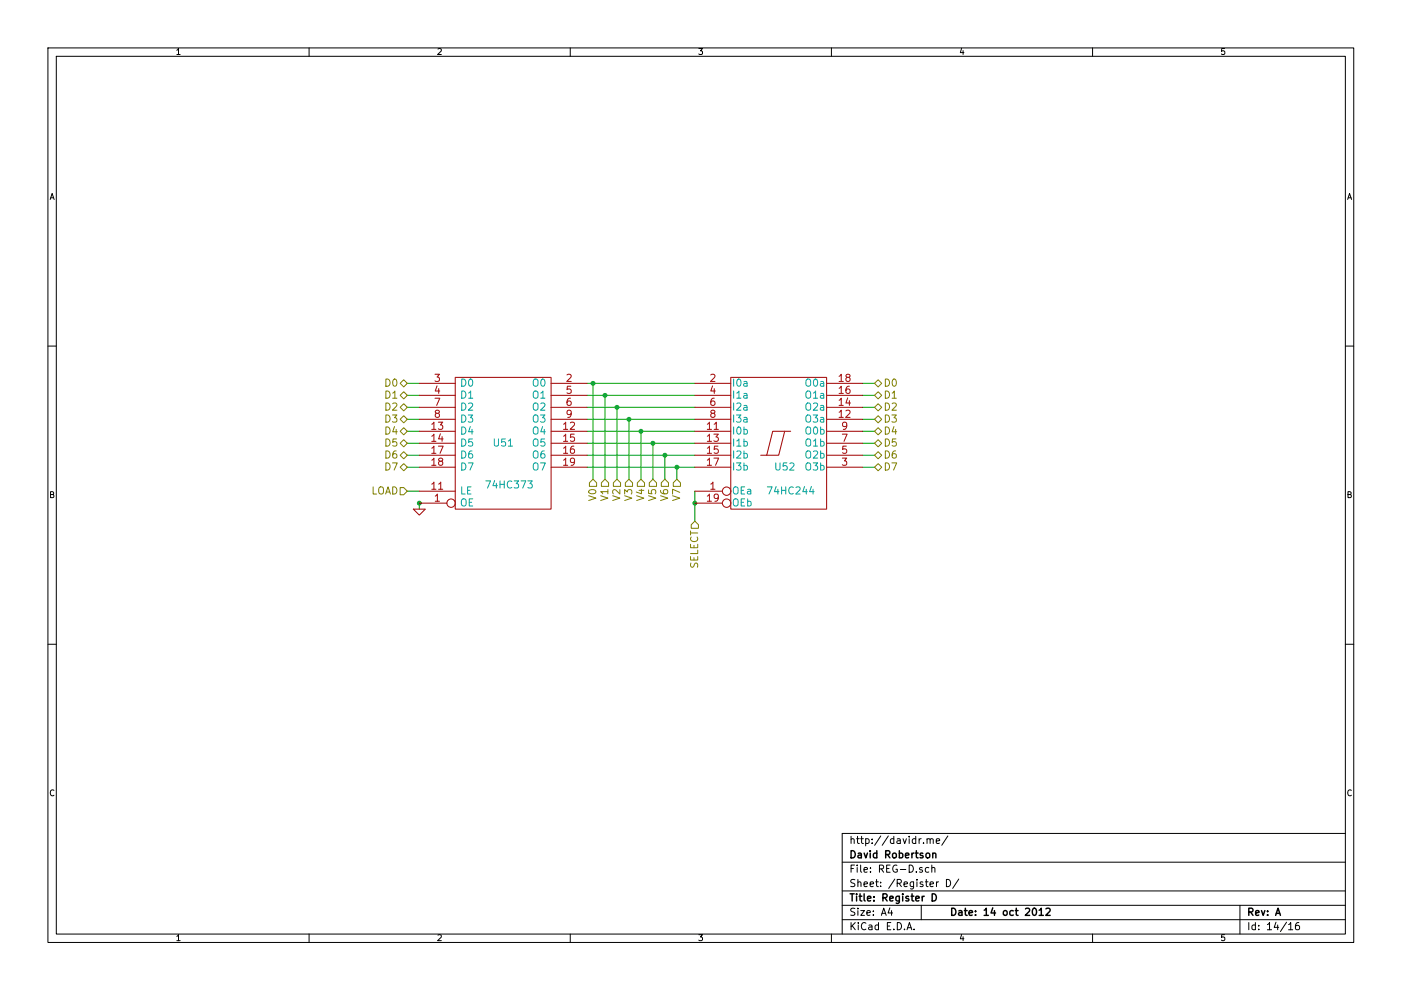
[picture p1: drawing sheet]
<svg xmlns="http://www.w3.org/2000/svg" width="297mm" height="210mm" viewBox="0 0 297 210" stroke-linecap="round" stroke-linejoin="round" font-family="sans-serif">
<g fill="none" stroke="#000" stroke-width=".21">
<path d="M10.2 10.2h276.8v189.6h-276.8zM11.9 11.9h273.3v186.1h-273.3zM37.5 10.7l.3-.4v1.3M37.5 11.6h.7M65.5 10.2v1.7M92.9 10.4l.4-.1 .3 .4-.8 .9h.8M120.9 10.2v1.7M148.2 10.3h.7l-.4 .5 .4 .1v.5l-.2 .2-.5-.2M176.3 10.2v1.7M203.9 10.2l-.3 1h.8M204.2 10.7v.9M231.6 10.2v1.7"/>
<path d="M259.6 10.3h-.6v.6l.2-.1 .4 .1v.5l-.1 .2-.5-.2M10.6 42.3l.4-1.3 .5 1.3M10.8 41.9h.6M285.7 42.3l.4-1.3 .5 1.3M285.9 41.9h.5M10.2 73.4h1.7M285.2 73.4h1.8M10.7 104.9l.6-.1v-.4l-.6-.2v1.3h.5l.2-.4-.2-.2M285.8 104.9l.5-.1 .1-.4-.6-.2v1.3h.5l.2-.4-.3-.2M10.2 136.6h1.7M285.2 136.6h1.8M11.4 167.6a.55 .55 0 0 0-.7 .1 .55 .55 0 0 0 0 .7l.4 .3 .3-.1"/>
<path d="M180.4 178l.1-.1a.36 .36 0 0 1 .6 .2v.7M180.4 177.3v1.5M181.6 177.8h.6M181.8 177.3v1.3l.4 .2M182.5 177.8h.6M182.7 177.3v1.3l.4 .2M183.5 177.9l.5-.1 .3 .3-.1 .6-.2 .1h-.5M183.5 177.8v1.5M184.9 178.7v.1M184.9 177.9v.2M186.7 177.2l-1.3 2M188.3 177.2l-1.3 2"/>
<path d="M189.5 177.9l-.4-.1-.3 .3v.6l.3 .1h.4M189.5 177.3v1.5M190.2 177.9h.6l.1 .9M190.9 178.2l-.7 .1a.3 .3 0 0 0 .2 .5h.5M191.5 177.8l.3 1 .4-1M192.8 177.3v.2M192.8 177.8v1M194.2 177.9l-.5-.1-.3 .3 .1 .6 .2 .1h.5M194.2 177.3v1.5M194.9 177.8v1M195.3 177.8l-.4 .3M195.8 178.7v.1"/>
<path d="M196.5 178l.1-.1a.36 .36 0 0 1 .6 .2v.7M196.5 177.8v1M197.2 178.1a.35 .35 0 0 1 .3-.3 .35 .35 0 0 1 .4 .3v.7M198.5 178.3l.7-.1v-.3l-.5-.1-.2 .3 .1 .7h.6M201 177.2l-1.3 2M285.2 176.7h-106.6v21.3M286.5 167.6a.55 .55 0 0 0-.7 .1 .55 .55 0 0 0 0 .7l.4 .3 .3-.1M37.5 198.6l.3-.4v1.2M37.5 199.4h.7M65.5 198v1.8M92.9 198.3l.4-.1 .3 .4-.8 .8h.8M120.9 198v1.8"/>
<path d="M148.2 198.2h.7l-.4 .5 .4 .1v.5l-.2 .1-.5-.1M176.3 198v1.8M178.6 182.8h106.6M178.6 188.9h106.6M178.6 195h106.6M178.6 191.9h106.6M180.4 195.6v1.5M180.4 184.2h.5M180.7 196.3l.6 .8M181.2 183.4h-.8v1.5M181.3 192.6h-.6l-.3 .3 .1 .3 .7 .3v.5l-.3 .1-.5-.1M181.3 186.5h-.6l-.3 .3 .1 .3 .7 .3v.5l-.3 .1-.5-.1"/>
<path d="M181.3 195.6l-.9 .9M181.7 183.4v.2M181.7 183.9v1M181.9 192.6v.1M181.9 187.1l.1-.1a.36 .36 0 0 1 .5 .2v.8M181.9 186.5v1.5M181.9 193.1v1M182 195.6v.2M182 196.1v1M182.5 183.4v1.3l.2 .2M182.5 193.1h.8l-.8 1h.8M183.2 184.4l.7-.1-.1-.3-.4-.1-.2 .3 .1 .7h.5"/>
<path d="M183.2 187.5l.7-.1-.1-.4h-.4l-.2 .2 .1 .7h.5M183.6 195.8a.72 .72 0 0 0-1 .5 .72 .72 0 0 0 .7 .8l.3-.1M183.8 193.6l.7-.2v-.3h-.5l-.2 .2 .1 .7h.6M184.2 196.2h.6l.1 .9M184.5 187.5l.7-.1-.1-.4h-.4l-.2 .2 .1 .7h.5M184.6 184.8v.1M184.6 184v.2M184.9 196.5l-.7 .1a.3 .3 0 0 0 .2 .5h.5M185.2 194v.1M185.2 193.1v.2M185.6 187h.6M185.9 186.5v1.3l.3 .2"/>
<path d="M186.3 196.2l-.5-.1-.3 .3 .1 .6 .2 .1h.5M186.3 195.6v1.5M186.5 184.2h.7l.2-.3-.1-.3-.3-.2h-.5v1.5M186.7 187.9v.1M186.7 187v.2M186.8 184.2l.6 .7M186.9 194.1l.5-1.5 .5 1.5M187 193.6h.7M188 184.2h.5M188.1 196.3h.5M188.7 192.5l-.4 1.1h1M188.7 183.4h-.7v1.5h.7"/>
<path d="M188.9 195.6h-.8v1.5h.8M189 193.1v1M189.5 197v.1M189.7 186.4l-1.3 2M190.2 183.5a.7 .7 0 0 0-.9 .7 .7 .7 0 0 0 .9 .6v-.5h-.3M190.2 187.3l.8-.1 .1-.2-.1-.4-.2-.1h-.6v1.5M190.2 195.6a.77 .77 0 0 1 .9 .8 .77 .77 0 0 1-.9 .7zM190.6 187.3l.5 .7M190.9 184.4h1.1M191.7 187.5l.7-.1-.1-.4h-.4l-.2 .2v.7h.6M191.8 197v.1M192.3 197.1l.5-1.5 .5 1.5"/>
<path d="M192.4 196.7h.8M192.8 183.4a.77 .77 0 0 1 .9 .8 .77 .77 0 0 1-.9 .7zM193.7 187v1.2l-.3 .3-.4-.1M193.7 187h-.4l-.3 .3v.6l.3 .1 .4-.1M193.8 197v.1M194.3 184.8v.1M194.4 186.5v.1M194.4 187v1M195.3 191.9v3.1M195.5 184l-.3-.1-.3 .3 .1 .2 .5 .1v.4h-.6M195.7 187h-.4l-.2 .2v.2l.6 .2v.3h-.6M196.2 187h.6"/>
<path d="M196.4 186.5v1.3l.4 .2M196.9 184l-.4-.1-.3 .3 .1 .6 .2 .1h.4M197.2 187.5l.7-.1-.1-.4h-.4l-.2 .2 .1 .7h.5M197.6 184.1v-.1a.36 .36 0 0 1 .6 .2v.7M197.6 183.4v1.5M198.6 187v1M199 187l-.4 .3M200.7 186.5a.77 .77 0 0 1 .9 .7 .77 .77 0 0 1-.9 .8zM203.3 186.4l-1.3 2M203.9 198.1l-.3 .9h.8M204.2 198.6v.8M231.6 198v1.8"/>
<path d="M259.6 198.2h-.6v.6l.2-.1 .4 .1v.5l-.1 .1-.5-.1M262.9 191.9v6.1M264.8 195.6v1.5M266.2 196.2l-.5-.1-.3 .3 .1 .6 .2 .1h.5M266.2 195.6v1.5M266.9 197v.1M266.9 196.2v.1M268.7 196l.5-.4v1.5M268.7 197.1h.9M270.5 195.5l-.3 1.1h.9M270.9 196.1v1M272.8 195.5l-1.3 2"/>
<path d="M273.2 196l.5-.4v1.5M273.2 197.1h.9M275.4 195.6l-.4 .1a.99 .99 0 0 0 0 1.4l.5-.1v-.5l-.3-.3-.4 .1-.1 .2"/>
</g>
<g fill="none" stroke="#000" stroke-width=".3">
<path d="M180.2 189.5h.9M180.4 180.4a.77 .77 0 0 1 .9 .7 .77 .77 0 0 1-.9 .8zM180.7 189.5v1.5M181.6 189.5v.2M181.6 190v1M182 180.9h.5l.1 1M182.1 190h.6M182.3 189.5v1.3l.4 .2M182.6 181.3l-.6 .1a.3 .3 0 0 0 .1 .5l.5-.1M183.2 189.5v1.3l.2 .2M183.2 180.9l.4 1 .3-1M183.9 190.5l.8-.1-.1-.3-.4-.1-.3 .2 .1 .8h.6"/>
<path d="M184.5 180.4v.1M184.5 180.9v1M185.3 190.9v.1M185.3 190.1v.1M185.9 180.9h-.4l-.3 .3v.6l.3 .1 .4-.1M185.9 180.4v1.5M187.2 190.3l.7-.1 .2-.2-.1-.3-.2-.2h-.6v1.5M187.6 190.3l.5 .7M187.8 181.2l.7-.1 .2-.2-.1-.4-.2-.1h-.6v1.5M188.2 181.2l.5 .7M188.6 190.5l.8-.1-.1-.3-.4-.1-.3 .2 .1 .8h.6M189.4 180.9h.3l.3 .3v.4l-.3 .3-.5-.3z"/>
<path d="M190.7 190v1.3l-.3 .2h-.4M190.7 190.1l-.5-.1-.3 .3 .1 .6 .2 .1h.5M190.7 180.9h.4l.3 .3-.1 .6-.2 .1-.4-.1M190.7 180.4v1.5M191.4 189.5v.2M191.4 190v1M192 181.4l.7-.1-.1-.4h-.4l-.2 .2v.7h.6M192.6 190.1l-.3-.1-.3 .2 .1 .2 .5 .2v.4h-.6M193.2 190h.6M193.3 180.9v1M193.4 189.5v1.3l.4 .2M193.8 180.9l-.5 .3"/>
<path d="M194.1 180.9h.6M194.2 190.5l.7-.1-.1-.3-.4-.1-.2 .2v.8h.6M194.3 180.4v1.3l.4 .2M195.5 190v1M195.7 180.9h-.4l-.2 .2v.2l.6 .2v.3h-.6M196 190l-.5 .3M196.4 181l.2-.1 .5 .1v.8l-.3 .1-.4-.1zM197.6 189.5a.77 .77 0 0 1 .9 .8 .77 .77 0 0 1-.9 .7zM197.8 181v-.1a.36 .36 0 0 1 .6 .2v.8M197.8 180.9v1M201.8 192.6a.77 .77 0 0 1 .9 .7 .77 .77 0 0 1-.9 .8zM203.3 193.1h.6l.1 1"/>
<path d="M204 193.4l-.7 .2a.3 .3 0 0 0 .2 .5l.5-.1M204.5 193.1h.6M204.7 192.6v1.3l.4 .2M205.5 193.6l.7-.2-.1-.3h-.4l-.2 .2v.7h.6M206.8 194v.1M206.8 193.1v.2M208.7 193l.4-.4v1.5M208.7 194.1h.9M210.5 192.5l-.4 1.1h1M210.8 193.1v1M212.9 193.1h.3l.3 .3v.4l-.3 .3-.5-.3zM214.8 193.1h-.4l-.3 .3 .1 .6 .2 .1 .4-.1"/>
<path d="M215.3 193.1h.5M215.5 192.6v1.3l.3 .2M217.4 192.7l.6-.1 .3 .4-.9 1.1h.9M219 192.7l.3-.1a.81 .81 0 0 1 .5 .7 .81 .81 0 0 1-.5 .8l-.3-.1-.1-.5zM220.3 193l.5-.4v1.5M220.3 194.1h.9M221.8 192.7l.6-.1 .3 .4-1 1.1h1M264.8 193.4l.7-.1 .2-.2-.1-.4-.2-.1h-.6v1.5M265.2 193.4l.5 .7M266.2 193.6l.8-.2-.1-.3h-.5l-.2 .2 .1 .7h.6M267.5 193.1l.3 1 .4-1M268.8 194v.1"/>
<path d="M268.8 193.1v.2M270.5 194.1l.5-1.5 .5 1.5M270.6 193.6h.7"/>
</g>
<path d="M88.9 106.7v1.3" fill="none" stroke="#00a000" stroke-width=".21"/>
<circle cx="147.3" cy="106.7" r=".41" fill="#00a000"/>
<g fill="none" stroke="#00a000" stroke-width=".21">
<path d="M147.3 104.1v6.4"/>
<circle cx="147.3" cy="106.7" r=".41"/>
</g>
<circle cx="88.9" cy="106.7" r=".41" fill="#00a000"/>
<g fill="none" stroke="#00a000" stroke-width=".21">
<path d="M86.4 99.1h2.5M86.4 96.5h2.5M86.4 94h2.5M86.4 91.4h2.5M86.4 88.9h2.5M86.4 86.4h2.5M86.4 83.8h2.5M86.4 81.3h2.5"/>
<circle cx="88.9" cy="106.7" r=".41"/>
</g>
<circle cx="143.5" cy="99.1" r=".41" fill="#00a000"/>
<g fill="none" stroke="#00a000" stroke-width=".21">
<path d="M143.5 99.1v2.5"/>
<circle cx="143.5" cy="99.1" r=".41"/>
</g>
<circle cx="138.4" cy="94" r=".41" fill="#00a000"/>
<g fill="none" stroke="#00a000" stroke-width=".21">
<path d="M138.4 94v7.6"/>
<circle cx="138.4" cy="94" r=".41"/>
</g>
<circle cx="133.3" cy="88.9" r=".41" fill="#00a000"/>
<g fill="none" stroke="#00a000" stroke-width=".21">
<path d="M133.4 88.9v12.7"/>
<circle cx="133.3" cy="88.9" r=".41"/>
</g>
<circle cx="128.3" cy="83.8" r=".41" fill="#00a000"/>
<g fill="none" stroke="#00a000" stroke-width=".21">
<path d="M124.5 99.1h22.8M124.5 96.5h22.8M124.5 94h22.8M124.5 91.4h22.8M124.5 88.9h22.8M124.5 86.4h22.8M124.5 83.8h22.8M124.5 81.3h22.8M125.7 81.3v20.3M128.3 83.8v17.8"/>
<circle cx="128.3" cy="83.8" r=".41"/>
</g>
<circle cx="125.7" cy="81.3" r=".41" fill="#00a000"/>
<g fill="none" stroke="#00a000" stroke-width=".21">
<path d="M130.8 86.4v15.2"/>
<circle cx="125.7" cy="81.3" r=".41"/>
</g>
<circle cx="130.8" cy="86.4" r=".41" fill="#00a000"/>
<g fill="none" stroke="#00a000" stroke-width=".21">
<path d="M135.9 91.4v10.2"/>
<circle cx="130.8" cy="86.4" r=".41"/>
</g>
<circle cx="135.9" cy="91.4" r=".41" fill="#00a000"/>
<g fill="none" stroke="#00a000" stroke-width=".21">
<path d="M141 96.5v5.1"/>
<circle cx="135.9" cy="91.4" r=".41"/>
</g>
<circle cx="141" cy="96.5" r=".41" fill="#00a000"/>
<g fill="none" stroke="#00a000" stroke-width=".21">
<path d="M182.9 81.3h2.5M182.9 83.8h2.5M182.9 86.4h2.5M182.9 88.9h2.5M182.9 91.4h2.5M182.9 94h2.5M182.9 96.5h2.5M182.9 99.1h2.5M86.4 104.1h2.5"/>
<circle cx="141" cy="96.5" r=".41"/>
</g>
<g fill="none" stroke="#808000" stroke-width=".21">
<path d="M81.8 98.1a.77 .77 0 0 1 .9 .8 .77 .77 0 0 1-.9 .8zM81.8 95.6a.77 .77 0 0 1 .9 .8 .77 .77 0 0 1-.9 .7zM81.8 93.1a.77 .77 0 0 1 .9 .7 .77 .77 0 0 1-.9 .8zM81.8 90.5a.77 .77 0 0 1 .9 .8 .77 .77 0 0 1-.9 .7zM81.8 88a.77 .77 0 0 1 .9 .7 .77 .77 0 0 1-.9 .8zM81.8 85.4a.77 .77 0 0 1 .9 .8 .77 .77 0 0 1-.9 .8zM81.8 82.9a.77 .77 0 0 1 .9 .8 .77 .77 0 0 1-.9 .7zM81.8 80.4a.77 .77 0 0 1 .9 .7 .77 .77 0 0 1-.9 .8zM83.2 98.1h1l-.6 1.6M83.2 88h1l-.6 .6 .5 .1v.7l-.3 .1-.6-.1M83.3 85.6l.5-.2 .4 .5-1 1.1h1M83.3 83.3l.4-.4v1.5"/>
<path d="M83.3 84.4h.9M83.4 80.5l.2-.1a.81 .81 0 0 1 .6 .7 .81 .81 0 0 1-.6 .8l-.2-.1-.1-.5zM83.6 90.4l-.3 1.1h.9M84 95.6l-.4 .1a.99 .99 0 0 0 0 1.4l.5-.1 .1-.5-.4-.3-.4 .1-.1 .2M84 91v1M84.1 93.1h-.8v.7l.2-.2 .5 .1 .2 .3-.1 .5-.3 .1-.5-.1M85.6 98.3l.8 .8-.8 .7-.8-.7zM85.6 95.8l.8 .7-.8 .8-.8-.8zM85.6 93.2l.8 .8-.8 .7-.8-.7zM85.6 90.7l.8 .7-.8 .8-.8-.8zM85.6 88.1l.8 .8-.8 .8-.8-.8zM85.6 85.6l.8 .8-.8 .7-.8-.7z"/>
<path d="M85.6 83.1l.8 .7-.8 .8-.8-.8zM85.6 80.5l.8 .8-.8 .7-.8-.7zM185.4 99.1l.8-.8 .7 .8-.7 .7zM185.4 96.5l.8-.7 .7 .7-.7 .8zM185.4 94l.8-.8 .7 .8-.7 .7zM185.4 91.4l.8-.7 .7 .7-.7 .8zM185.4 88.9l.8-.8 .7 .8-.7 .8zM185.4 86.4l.8-.8 .7 .8-.7 .7zM185.4 83.8l.8-.7 .7 .7-.7 .8zM185.4 81.3l.8-.8 .7 .8-.7 .7zM187.7 98.1a.77 .77 0 0 1 .9 .8 .77 .77 0 0 1-.9 .8zM187.7 95.6a.77 .77 0 0 1 .9 .8 .77 .77 0 0 1-.9 .7z"/>
<path d="M187.7 93.1a.77 .77 0 0 1 .9 .7 .77 .77 0 0 1-.9 .8zM187.7 90.5a.77 .77 0 0 1 .9 .8 .77 .77 0 0 1-.9 .7zM187.7 88a.77 .77 0 0 1 .9 .7 .77 .77 0 0 1-.9 .8zM187.7 85.4a.77 .77 0 0 1 .9 .8 .77 .77 0 0 1-.9 .8zM187.7 82.9a.77 .77 0 0 1 .9 .8 .77 .77 0 0 1-.9 .7zM187.7 80.4a.77 .77 0 0 1 .9 .7 .77 .77 0 0 1-.9 .8zM189.1 98.1h1l-.6 1.6M189.1 88h.9l-.5 .6 .5 .1v.7l-.3 .1-.6-.1M189.2 85.6l.5-.2 .3 .5-.9 1.1h.9M189.2 83.3l.4-.4v1.5M189.2 84.4h.8M189.4 80.4h.1a.81 .81 0 0 1 .6 .7 .81 .81 0 0 1-.6 .8 .98 .98 0 0 1-.1-1.5z"/>
<path d="M189.5 90.4l-.3 1.1h.9M189.9 95.6l-.4 .1a.99 .99 0 0 0 0 1.4l.5-.1v-.5l-.3-.3-.4 .1-.1 .2M189.9 91v1M190 93.1h-.8v.7l.2-.2 .5 .1 .1 .3v.5l-.3 .1-.5-.1M79.1 103.2v1.5h.8M80.5 103.3a.5 .5 0 0 1 .5 0 .5 .5 0 0 1 .3 .4v.8l-.4 .2a.53 .53 0 0 1-.6-.5v-.5zM81.8 104.7l.5-1.5 .5 1.5M81.9 104.3h.7M83.3 103.2a.77 .77 0 0 1 .9 .8 .77 .77 0 0 1-.9 .7zM84.8 103.4h.8l.8 .7-.8 .8h-.8zM124.8 105.1l1.5 .5-1.5 .5M125 104a.81 .81 0 0 1 1.3 .3 .86 .86 0 0 1-.8 .4 .86 .86 0 0 1-.7-.5z"/>
<path d="M125 102.4l.7-.8 .8 .8v.7h-1.5zM127.4 105.1l1.5 .5-1.5 .5M128.3 101.6l.7 .8v.7h-1.5v-.7zM128.9 104.2h-1.5l.4 .5M128.9 103.8v.9M129.9 105.1l1.5 .5-1.5 .5M130 102.4l.8-.8 .8 .8v.7h-1.6zM131.4 103.8v.9l-1.1-.9-.4 .3 .1 .6M132.4 105.1l1.6 .5-1.6 .5M132.4 104.7v-.9l.6 .5 .2-.4h.6l.2 .2-.2 .6M133.4 101.6l.7 .8v.7h-1.5v-.7zM135 105.1l1.5 .5-1.5 .5"/>
<path d="M135.1 102.4l.8-.8 .8 .8v.7h-1.6zM135.5 104h1M136 103.7v1l-1.1-.4M137.5 105.1l1.5 .5-1.5 .5M137.5 103.9v.7l.8 .1-.2-.2 .1-.5 .2-.2 .5 .1 .1 .2-.1 .6M138.4 101.6l.8 .8v.7h-1.5v-.7zM140.1 105.1l1.5 .5-1.5 .5M140.1 104v.4a.99 .99 0 0 0 1.5 0l-.1-.5-.6-.1-.3 .3 .1 .4 .2 .2M141 101.6l.7 .8v.7h-1.5v-.7zM142.6 105.1l1.5 .5-1.5 .5M142.7 102.4l.8-.8 .8 .8v.7h-1.6zM144.1 104.4l-1.5-.7v1"/>
<path d="M146.4 118v.7h1.5v-.7M146.4 115.4v.7h1.5v-.7M146.4 112.6v.8M146.4 113h1.5M146.5 119.4l-.1 .6 .3 .3 .4-.2 .2-.6h.5l.1 .2v.6M146.6 113.9a.72 .72 0 0 0 .5 1 .72 .72 0 0 0 .8-.7l-.1-.3M147.1 115.6v.5M147.1 118.2v.5M147.3 110.5l.8 .8v.7h-1.5v-.7zM147.9 116.6v.8h-1.5"/>
</g>
<g fill="none" stroke="#a00000" stroke-width=".21">
<path d="M92.2 79.3h1l-.5 .6 .4 .2v.6l-.2 .2-.7-.2M120.2 79.5l.6-.2 .3 .5-.9 1.1h.9M150.7 79.5l.6-.2 .3 .5-1 1.1h1M177.9 79.8l.5-.5v1.6M88.9 81.3h7.6M88.9 99.1h7.6M88.9 83.8h7.6M88.9 96.5h7.6M88.9 86.4h7.6M88.9 94h7.6M88.9 88.9h7.6M88.9 91.4h7.6"/>
<path d="M91.5 89.9l.5-.4v1.5M91.5 92.5l.5-.5v1.6M91.5 95l.5-.4v1.5M91.5 97.6l.5-.5v1.6M91.5 91h.9M91.5 93.6h.9M91.5 96.1h.9M91.5 98.7h.9M92.2 84.4h1l-.6 1.6M92.6 87.6l-.3-.2 .1-.3 .2-.1h.4l.2 .3-.1 .2-.7 .2-.1 .2 .1 .5 .2 .1h.3l.3-.3v-.3l-.3-.3M92.7 81.8l-.4 1.1h.9M92.9 89.5h1l-.5 .6 .4 .1v.7l-.2 .1-.7-.1"/>
<path d="M92.9 94.6h1.1l-.7 1.5M93 82.4v1M93.3 97.8l-.3-.3 .1-.2 .2-.2 .4 .1 .2 .2-.1 .2-.7 .3-.1 .2 .1 .4 .2 .2h.3l.3-.3v-.3l-.3-.3M93.4 92l-.4 1.1h1M93.7 92.6v1M96.5 80h20.3v28h-20.3zM116.8 81.3h7.7M116.8 99.1h7.7M116.8 83.8h7.7M116.8 96.5h7.7M116.8 86.4h7.7M116.8 94h7.7"/>
<path d="M116.8 88.9h7.7M116.8 91.4h7.7M119.5 89.9l.4-.4v1.5M119.5 92.5l.4-.5v1.6M119.5 95l.4-.4v1.5M119.5 97.6l.4-.5v1.6M119.5 91h.9M119.5 93.6h.9M119.5 96.1h.9M119.5 98.7h.9M120.9 89.7l.6-.2 .3 .4-.9 1.1h.9M121 84.4l-.5 .1a.99 .99 0 0 0 0 1.5l.5-.2 .1-.5-.3-.3-.4 .1-.2 .2"/>
<path d="M121 81.9h-.7l-.1 .7 .2-.1 .6 .1 .1 .2-.1 .5-.2 .1-.6-.1M121.1 87.6l-.3 .3h-.4l-.2-.3 .2-.6h.4l.2 .1a1.16 1.16 0 0 1-.2 1.3l-.4 .1M121.7 94.6l-.5 .1a.99 .99 0 0 0 0 1.4l.5-.1 .1-.5-.3-.3-.4 .1-.2 .2M121.7 92h-.7l-.1 .8 .3-.2 .5 .1 .1 .2-.1 .5-.2 .2-.6-.2M121.8 97.8l-.3 .3-.4-.1-.2-.2 .2-.6 .4-.1 .2 .2a1.16 1.16 0 0 1-.2 1.3l-.4 .1M147.3 81.3h7.6M147.3 99.1h7.6M147.3 83.8h7.6M147.3 96.5h7.6M147.3 86.4h7.6M147.3 94h7.6M147.3 88.9h7.6"/>
<path d="M147.3 91.4h7.6M150 89.9l.4-.4v1.5M150 92.5l.4-.5v1.6M150 95l.4-.4v1.5M150 97.6l.4-.5v1.6M150 91h.9M150 93.6h.9M150 96.1h.9M150 98.7h.9M151 87.6l-.3-.2 .1-.3 .2-.1h.4l.2 .3-.1 .2-.6 .2-.2 .2 .1 .5 .2 .1h.3l.3-.3v-.3l-.3-.3M151.1 81.8l-.4 1.1h1M151.4 92h.9l-.5 .6 .4 .2v.6l-.2 .2-.6-.2"/>
<path d="M151.4 97.1h1l-.7 1.6M151.4 89.9l.5-.4v1.5M151.4 91h.9M151.4 84.4l-.4 .1a.99 .99 0 0 0 0 1.5l.5-.2 .1-.5-.3-.3-.4 .1-.2 .2M151.4 82.4v1M152.2 94.6h-.7l-.1 .7 .2-.1 .5 .1 .2 .2-.1 .5-.2 .1-.6-.1M154.9 80h20.4v28h-20.4zM166.4 91.4l-1.3 5.1h-2.5M167.6 91.4h-3.8l-1.2 5.1h-1.3M175.3 81.3h7.6M175.3 99.1h7.6M175.3 83.8h7.6"/>
<path d="M175.3 96.5h7.6M175.3 86.4h7.6M175.3 94h7.6M175.3 88.9h7.6M175.3 91.4h7.6M177.9 87.4l.5-.4v1.5M177.9 84.9l.5-.5v1.6M177.9 82.3l.5-.4v1.5M177.9 88.5h.9M177.9 86h.9M177.9 83.4h.9M177.9 80.9h.9"/>
<path d="M178.6 97.1h.9l-.5 .6 .5 .2v.6l-.3 .2-.6-.2M178.6 92h1l-.7 1.6M179.3 87.1l.6-.1 .3 .4-.9 1.1h.9M179.5 94.6h-.8l-.1 .7 .3-.1 .5 .1 .1 .2v.5l-.3 .1-.6-.1M179.5 90.2l-.3 .2h-.4l-.2-.2 .2-.6 .4-.1 .3 .2a1.16 1.16 0 0 1-.3 1.3h-.4M179.7 80l-.4-.3 .1-.2 .3-.2 .4 .1 .1 .3v.2l-.7 .2-.2 .2 .1 .4 .3 .2h.2l.3-.3v-.3l-.3-.3M179.7 84.4l-.4 1h1M180.1 81.9l-.4 .1a.99 .99 0 0 0 0 1.4l.5-.1v-.5l-.3-.3-.4 .1-.2 .2M180.1 84.9v1.1M87.6 108h2.6l-1.3 1.2zM88.9 104.1h7.6M88.9 106.7h5.8"/>
<path d="M91.5 102.6l.5-.4v1.5M91.5 103.7h.9M92.3 105.2l.4-.5v1.6M92.3 106.3h.9M93 102.6l.4-.4v1.5M93 103.7h.9M147.3 104.1h5.9M147.3 106.7h5.9M150 105.2l.4-.5v1.6M150 106.3h.9M150.7 102.6l.5-.4v1.5M150.7 103.7h.9"/>
<path d="M152.3 105.4l-.3 .3-.4-.1-.2-.2 .2-.6 .4-.1 .2 .2a1.16 1.16 0 0 1-.2 1.3l-.4 .1"/>
<circle cx="95.6" cy="106.7" r=".89"/>
<circle cx="154.1" cy="106.7" r=".89"/>
<circle cx="154.1" cy="104.1" r=".89"/>
</g>
<g fill="none" stroke="#00a0a0" stroke-width=".21">
<path d="M97.9 80.4a.77 .77 0 0 1 .9 .7 .77 .77 0 0 1-.9 .8zM97.9 82.9a.77 .77 0 0 1 .9 .8 .77 .77 0 0 1-.9 .7zM97.9 85.4a.77 .77 0 0 1 .9 .8 .77 .77 0 0 1-.9 .8zM97.9 88a.77 .77 0 0 1 .9 .7 .77 .77 0 0 1-.9 .8zM97.9 90.5a.77 .77 0 0 1 .9 .8 .77 .77 0 0 1-.9 .7zM97.9 93.1a.77 .77 0 0 1 .9 .7 .77 .77 0 0 1-.9 .8zM97.9 95.6a.77 .77 0 0 1 .9 .8 .77 .77 0 0 1-.9 .7zM97.9 98.1a.77 .77 0 0 1 .9 .8 .77 .77 0 0 1-.9 .8zM99.3 88h.9l-.5 .6 .5 .1v.7l-.3 .1-.6-.1M99.3 98.1h1l-.7 1.6M99.3 83.3l.5-.4v1.5M99.3 85.6l.6-.2 .3 .5-.9 1.1h.9"/>
<path d="M99.3 84.4h.9M99.5 80.5l.2-.1a.81 .81 0 0 1 .5 .7 .81 .81 0 0 1-.5 .8l-.2-.1-.2-.5zM99.7 90.4l-.4 1.1h1M100.1 95.6l-.5 .1a.99 .99 0 0 0 0 1.4l.6-.1v-.5l-.3-.3-.4 .1-.2 .2M100.1 91v1M100.2 93.1h-.8l-.1 .7 .3-.2 .5 .1 .1 .3v.5l-.3 .1-.6-.1M104.8 93.1v1.2l.3 .3h.3l.3-.3v-1.2M107.1 93.1h-.7l-.1 .7 .3-.2 .5 .1 .1 .3-.1 .5-.2 .1-.6-.1M107.8 93.5l.4-.4v1.5M107.8 94.6h.9M113.1 80.6a.5 .5 0 0 1 .6-.2 .5 .5 0 0 1 .4 .5l-.1 .8-.3 .2a.53 .53 0 0 1-.6-.5zM113.1 83.1a.5 .5 0 0 1 .6-.2 .5 .5 0 0 1 .4 .5l-.1 .8-.3 .2a.53 .53 0 0 1-.6-.5z"/>
<path d="M113.1 85.7a.5 .5 0 0 1 .6-.3 .5 .5 0 0 1 .4 .6l-.1 .8-.3 .2a.53 .53 0 0 1-.6-.5zM113.1 88.2a.5 .5 0 0 1 .6-.2 .5 .5 0 0 1 .4 .5l-.1 .8-.3 .2a.53 .53 0 0 1-.6-.5zM113.1 90.8a.5 .5 0 0 1 .6-.3 .5 .5 0 0 1 .4 .5l-.1 .8-.3 .2a.53 .53 0 0 1-.6-.5zM113.1 93.3a.5 .5 0 0 1 .6-.2 .5 .5 0 0 1 .4 .5l-.1 .8-.3 .2a.53 .53 0 0 1-.6-.5zM113.1 95.8a.5 .5 0 0 1 .6-.2 .5 .5 0 0 1 .4 .5l-.1 .8-.3 .2a.53 .53 0 0 1-.6-.5zM113.1 98.4a.5 .5 0 0 1 .6-.3 .5 .5 0 0 1 .4 .6l-.1 .8-.3 .2a.53 .53 0 0 1-.6-.5zM114.6 88h.9l-.5 .6 .5 .1v.7l-.3 .1-.6-.1M114.6 98.1h1l-.6 1.6M114.7 83.3l.4-.4v1.5M114.7 85.6l.5-.2 .3 .5-.9 1.1h.9M114.7 84.4h.8M114.8 80.5l.2-.1a.81 .81 0 0 1 .6 .7 .81 .81 0 0 1-.6 .8l-.2-.1-.1-.5z"/>
<path d="M115 90.4l-.3 1.1h.9M115.4 95.6l-.4 .1a.99 .99 0 0 0 0 1.4l.5-.1v-.5l-.3-.3-.4 .1-.1 .2M115.4 91v1M115.5 93.1h-.8v.7l.2-.2 .5 .1 .1 .3v.5l-.3 .1-.5-.1M155.5 80.4v1.5M155.5 82.9v1.5M155.5 85.4v1.6M155.5 88v1.5M155.5 90.5v1.5M155.5 93.1v1.5M155.5 95.6v1.5M155.5 98.1v1.6"/>
<path d="M156.2 88h.9l-.5 .6 .4 .1v.7l-.2 .1-.6-.1M156.2 98.1h.9l-.5 .6 .4 .2v.6l-.2 .2-.6-.2M156.2 83.3l.5-.4v1.5M156.2 85.6l.6-.2 .3 .5-.9 1.1h.9M156.2 93.5l.5-.4v1.5M156.2 95.8l.6-.2 .3 .4-.9 1.1h.9M156.2 84.4h.9M156.2 94.6h.9M156.4 80.5l.2-.1a.81 .81 0 0 1 .5 .7 .81 .81 0 0 1-.5 .8l-.2-.1-.2-.5zM156.4 90.7l.2-.2a.81 .81 0 0 1 .5 .8 .81 .81 0 0 1-.5 .7l-.2-.1-.2-.4zM157.7 80.9h.6l.1 1M157.7 83.5h.6l.1 .9"/>
<path d="M157.7 86h.6l.1 1M157.7 88.6h.6l.1 .9M157.7 91.1l.5-.1 .3 .3-.1 .6-.2 .1h-.5M157.7 93.6h.5l.3 .3-.1 .6-.2 .1-.5-.1M157.7 96.2l.5-.1 .3 .3-.1 .6-.2 .1h-.5M157.7 98.7h.5l.3 .3-.1 .5-.2 .2-.5-.1M157.7 90.5v1.5M157.7 93.1v1.5M157.7 95.6v1.5M157.7 98.1v1.6M158.4 81.3l-.7 .1a.3 .3 0 0 0 .2 .5l.5-.1M158.4 83.8l-.7 .1a.3 .3 0 0 0 .2 .5h.5"/>
<path d="M158.4 86.3l-.7 .2a.3 .3 0 0 0 .2 .5l.5-.1M158.4 88.9l-.7 .1a.3 .3 0 0 0 .2 .5l.5-.1M164.5 98.1v1.3l.3 .3h.3l.3-.3v-1.3M166.8 98.1h-.7l-.1 .8 .2-.2 .6 .1 .1 .2-.1 .5-.2 .2-.6-.2M167.5 98.3l.5-.2 .4 .5-1 1.1h1M171.1 98.2a.5 .5 0 0 1 .5 0 .5 .5 0 0 1 .3 .5l-.1 .8-.3 .2a.53 .53 0 0 1-.6-.5v-.5zM171.1 95.7a.5 .5 0 0 1 .5-.1 .5 .5 0 0 1 .3 .5l-.1 .8-.3 .2a.53 .53 0 0 1-.6-.5v-.5zM171.1 93.1a.5 .5 0 0 1 .5 0 .5 .5 0 0 1 .3 .5l-.1 .8-.3 .2a.53 .53 0 0 1-.6-.5v-.5zM171.1 90.6a.5 .5 0 0 1 .5 0 .5 .5 0 0 1 .3 .4l-.1 .8-.3 .2a.53 .53 0 0 1-.6-.5v-.5zM171.1 88.1a.5 .5 0 0 1 .5-.1 .5 .5 0 0 1 .3 .5l-.1 .8-.3 .2a.53 .53 0 0 1-.6-.5v-.5zM171.1 85.5a.5 .5 0 0 1 .5 0 .5 .5 0 0 1 .3 .5l-.1 .8-.3 .2a.53 .53 0 0 1-.6-.5v-.5zM171.1 83a.5 .5 0 0 1 .5-.1 .5 .5 0 0 1 .3 .5l-.1 .8-.3 .2a.53 .53 0 0 1-.6-.5v-.5z"/>
<path d="M171.1 80.4a.5 .5 0 0 1 .5 0 .5 .5 0 0 1 .3 .5l-.1 .8-.3 .2a.53 .53 0 0 1-.6-.5v-.5zM172.4 98.1h1l-.6 .6 .5 .2v.6l-.2 .2-.7-.2M172.4 88h1l-.6 .6 .5 .1v.7l-.2 .1-.7-.1M172.5 95.8l.6-.2 .3 .4-1 1.1h1M172.5 93.5l.4-.4v1.5M172.5 85.6l.6-.2 .3 .5-1 1.1h1M172.5 83.3l.4-.4v1.5M172.5 84.4h.9M172.5 94.6h.9M172.7 90.6l.1-.1a.81 .81 0 0 1 .6 .8 .81 .81 0 0 1-.6 .7 .98 .98 0 0 1-.1-1.4zM172.7 80.4h.1a.81 .81 0 0 1 .6 .7 .81 .81 0 0 1-.6 .8 .98 .98 0 0 1-.1-1.5zM174 98.7h.4l.3 .3v.5l-.3 .2-.4-.1"/>
<path d="M174 96.2l.4-.1 .3 .3v.6l-.3 .1h-.4M174 93.6h.4l.3 .3v.6l-.3 .1-.4-.1M174 91.1l.4-.1 .3 .3v.6l-.3 .1h-.4M174 88.6h.6l.1 .9M174 86h.6l.1 1M174 83.5h.6l.1 .9M174 80.9h.6l.1 1M174 90.5v1.5M174 93.1v1.5M174 95.6v1.5M174 98.1v1.6M174.7 88.9l-.7 .1a.3 .3 0 0 0 .1 .5l.6-.1"/>
<path d="M174.7 86.3l-.7 .2a.3 .3 0 0 0 .1 .5l.6-.1M174.7 83.8l-.7 .1a.3 .3 0 0 0 .1 .5h.6M174.7 81.3l-.7 .1a.3 .3 0 0 0 .1 .5l.6-.1M97.9 106a.5 .5 0 0 1 .6-.2 .5 .5 0 0 1 .3 .5v.8l-.3 .2a.53 .53 0 0 1-.7-.5zM97.9 103.2v1.5h.7M99.1 104h.5M99.5 106.5h.5M99.9 103.2h-.8v1.5h.8M100.2 105.8h-.7v1.5h.7M103 102h1l-.6 1.5M104.9 101.9l-.4 1.1h1M105.2 102.5v1"/>
<path d="M106 102v1.5M106 102.7h.9M106.9 102v1.5M108.5 102.1a.72 .72 0 0 0-1 .5 .72 .72 0 0 0 .7 .9l.3-.1M109 102h1l-.6 .5 .5 .2v.7l-.2 .1-.7-.1M110.5 102h1l-.7 1.5M111.9 102h1l-.6 .5 .5 .2v.7l-.3 .1-.6-.1M155.5 103.5a.5 .5 0 0 1 .6-.3 .5 .5 0 0 1 .4 .5l-.1 .8-.3 .2a.53 .53 0 0 1-.6-.5zM155.5 106a.5 .5 0 0 1 .6-.2 .5 .5 0 0 1 .4 .5l-.1 .8-.3 .2a.53 .53 0 0 1-.6-.5zM157.1 104h.6M157.1 106.5h.6M157.9 103.2h-.8v1.5h.8"/>
<path d="M157.9 105.8h-.8v1.5h.8M158.5 103.8h.6l.1 .9M158.5 106.3h.5l.3 .3-.1 .6-.2 .1-.5-.1M158.5 105.8v1.5M159.2 104.1l-.7 .1a.3 .3 0 0 0 .2 .5h.5M162.7 103.2h1l-.7 1.5M164.6 103.1l-.4 1.1h1M164.9 103.7v1M165.7 104h.9M165.7 103.2v1.5M166.6 103.2v1.5M168.2 103.4a.72 .72 0 0 0-1 .5 .72 .72 0 0 0 .7 .8l.3-.1"/>
<path d="M168.8 103.4l.5-.2 .3 .5-.9 1h.9M170.6 103.1l-.4 1.1h1M170.9 103.7v1M172 103.1l-.3 1.1h.9M172.4 103.7v1"/>
</g>
</svg>
